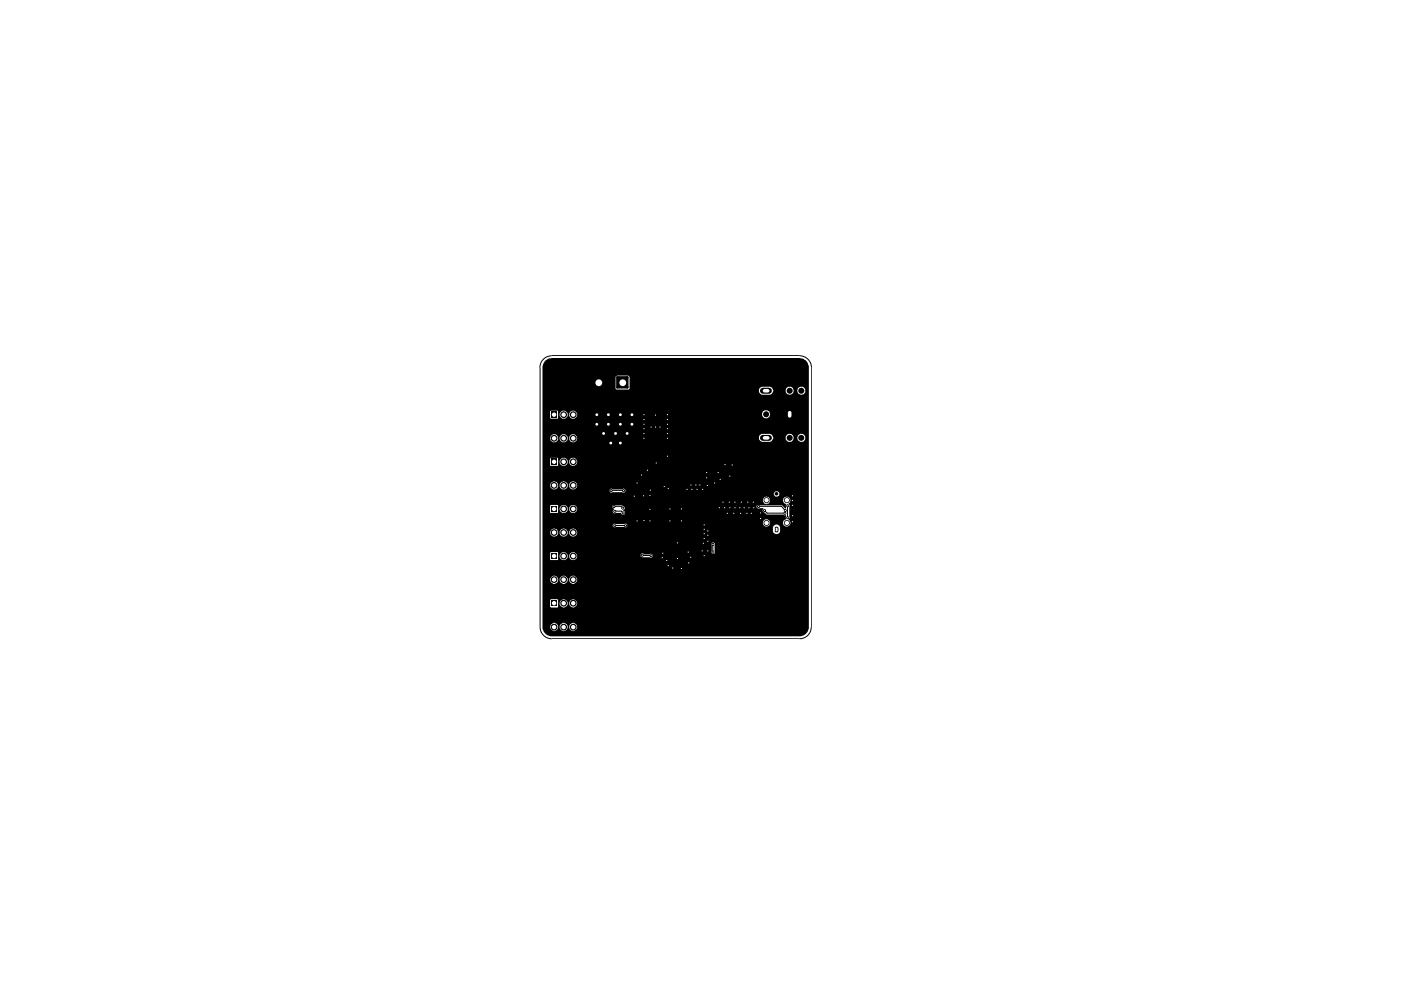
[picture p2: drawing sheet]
<svg xmlns="http://www.w3.org/2000/svg" width="297mm" height="210mm" viewBox="0 0 297 210" stroke-linecap="round" stroke-linejoin="round" font-family="sans-serif">
<g fill="#000">
<path d="M115.4 76.7a1.99 1.99 0 0 1 1.6-.8l52.8 .1a1.67 1.67 0 0 1 1.4 .9l.3 .8v55.5a2.13 2.13 0 0 1-1.7 1.7l-53.3-.1a1.97 1.97 0 0 1-1.5-1.9h1.6l.1 .4 .7 .5 .8-.3 .1-.6h.4v.2a.86 .86 0 0 0 .9 .7 .86 .86 0 0 0 .8-.9h.3v.2a.86 .86 0 0 0 1 .6 .86 .86 0 0 0 .7-.9 .86 .86 0 0 0-.9-.8l-.6 .4-.2 .5h-.3v-.2a.86 .86 0 0 0-1-.7 .86 .86 0 0 0-.7 .9h-.4l-.2-.6a.91 .91 0 0 0-1.5 .6h-1.6v-5.6h1.6v1.4l.2 .1h1.4l.1-.9h.4a.85 .85 0 0 0 .8 .9 .85 .85 0 0 0 .9-.9h.3l.2 .7a.91 .91 0 0 0 1.5-.6 1.02 1.02 0 0 0-.9-1l-.6 .4-.2 .5h-.3v-.2a.86 .86 0 0 0-1-.7 .86 .86 0 0 0-.7 .9h-.4v-.8l-.1-.1h-1.4l-.2 .3h-1.6v-4.5h1.6a1.01 1.01 0 0 0 1 1l.6-.3 .1-.7h.4v.3a.86 .86 0 0 0 1 .7 .86 .86 0 0 0 .7-1h.3v.3l.2 .5a.91 .91 0 0 0 1.5-.6l-.1-.4-.4-.5a.91 .91 0 0 0-1.2 .7h-.3v-.2a.87 .87 0 0 0-1-.6 .87 .87 0 0 0-.7 .8h-.4v-.2a.99 .99 0 0 0-1.2-.5l-.5 .7h-1.6v-5.6h1.6l.1 1.5h1.6v-.9h.4v.4a.87 .87 0 0 0 1 .6 .87 .87 0 0 0 .7-1h.3v.4l.2 .4a.89 .89 0 0 0 1 .1 .89 .89 0 0 0 .5-.9l-.1-.2h13.5v.4l.4 .2h1.9l.3-.2v-.4l-.4-.2-.3 .2h-1.1l-.4-.3-.4 .2v.1h-13.5l-.5-.5a.76 .76 0 0 0-1.1 .7h-.3v-.2a.87 .87 0 0 0-1-.6 .87 .87 0 0 0-.7 .8h-.4l-.1-.7-3.2 .1v-1.8h35.8v1.8l.2 .2h.4l.2-.2v-1.9l-.3-.3h-.2l-.3 .4h-35.8v-2.6h1.6a.85 .85 0 0 0 .9 .9 .85 .85 0 0 0 .8-.9h.4v.4a.87 .87 0 0 0 1 .6 .87 .87 0 0 0 .7-1h.3v.4a.87 .87 0 0 0 1.2 .5 .87 .87 0 0 0 .3-1.3 .87 .87 0 0 0-1.3-.2l-.2 .6h-.3a.85 .85 0 0 0-.9-.7 .85 .85 0 0 0-.8 .7h-.4v-.2a.87 .87 0 0 0-.9-.5 .87 .87 0 0 0-.8 .7h-1.6v-.8h48.9v.7a.83 .83 0 0 0 .7 .5 .83 .83 0 0 0 .8-.5l-.1-1.1a.75 .75 0 0 0-.8-.4 .75 .75 0 0 0-.6 .8h-48.9v-.6h14.9l.3 .4 2.8-.1v-.5l-.2-.2h-2.6l-.3 .4h-14.9v-.4h46.8a.74 .74 0 0 0 1 .6 .74 .74 0 0 0 .2-1.2 .74 .74 0 0 0-1.2 .1v.5h-46.8v-3.8h1.6l.1 1.6h1.6v-1h.4a.87 .87 0 0 0 1.2 .9 .7 .7 0 0 0 .5-.9h.3v.4l.2 .4a.87 .87 0 0 0 1.2 0 .87 .87 0 0 0 .1-1.2h7.6l.1 .3 .4 .2-.4 .3v.4l.3 .2h1.5l.2 .3h.5a.42 .42 0 0 0 .1-.5 .42 .42 0 0 0-.4-.3l.4-.4v-.3l-.3-.2h28.2v.2a1.5 1.5 0 0 0 1.4 .1 .61 .61 0 0 0 0 .9l.7 .5 4.1 .1v.9a.78 .78 0 0 0-.4 1.3 .78 .78 0 0 0 1.3-.3 .86 .86 0 0 0-.3-1l.2-.3v-2.7l-.2-.2a.87 .87 0 0 0 .4-.9 .87 .87 0 0 0-.8-.7l-.4 .1-.3 .3a.94 .94 0 0 0 .6 1.2v.9h-.2l-.6-.7h-4.9h-.5l-.1 .3h-28.2l-.2-.3h-1.7h-.4l-.1 .3h-7.7l-.1-.2a.9 .9 0 0 0-1.3 .6h-.3v-.1a.87 .87 0 0 0-1-.6 .87 .87 0 0 0-.7 .7h-.4l-.1-.7-3.2 .1v-1.1h46.8a.75 .75 0 0 0 1 .7 .75 .75 0 0 0 .3-1.2 .76 .76 0 0 0-.9-.2 .76 .76 0 0 0-.4 .7h-46.8v-1.4h49l.4 .6h.5l.3-.4v-.4l-.3-.3h-.5l-.4 .5h-49v-.7h14.2l.2 .4h3l.2-.3a.45 .45 0 0 0-.2-.4 .45 .45 0 0 0-.5 .1l-2.1-.1a.38 .38 0 0 0-.4 0 .38 .38 0 0 0-.2 .3h-14.2v-1.2h1.6v.2a.88 .88 0 0 0 .8 .7 .88 .88 0 0 0 .9-.5v-.4h.4a.87 .87 0 0 0 1.2 .9 .7 .7 0 0 0 .5-.9h.3v.4a.88 .88 0 0 0 1.3 .4 .88 .88 0 0 0 0-1.4 .88 .88 0 0 0-1.3 .5v.1h-.3a.85 .85 0 0 0-.9-.7 .85 .85 0 0 0-.8 .7h-.4v-.1a.87 .87 0 0 0-.9-.6 .87 .87 0 0 0-.8 .7h-1.6v-5.6h1.6l.1 1.6h1.6v-1h.4a.87 .87 0 0 0 1.2 .9 .7 .7 0 0 0 .5-.9h.3v.4a.87 .87 0 0 0 1.3 .4 .87 .87 0 0 0 0-1.4 .87 .87 0 0 0-1.3 .5v.1h-.3l-.1-.3-.5-.4a.86 .86 0 0 0-1.1 .7h-.4l-.1-.7-3.2 .1v-4.4h1.6a.85 .85 0 0 0 .9 1 .85 .85 0 0 0 .8-1h.4v.4a.87 .87 0 0 0 1 .6 .87 .87 0 0 0 .7-1h.3v.4l.2 .4a.89 .89 0 0 0 1 .1 .89 .89 0 0 0 .5-.9h-.1h38.6l.1 .5 .5 .4h1.8l.3-.2 .4-.7h2.6l.1 .5a.87 .87 0 0 0 1.5 0l.1-.5h.7a.86 .86 0 0 0 1.1 .9 .86 .86 0 0 0 .5-1.4 .86 .86 0 0 0-.9-.3 .86 .86 0 0 0-.7 .8h-.7l-.1-.4-.5-.4-.9 .2-.2 .6h-2.6l-.3-.6-.4-.2h-1.8l-.4 .2-.2 .6h-38.6v-.3l-.5-.4h-.5l-.4 .1-.2 .6h-.3l-.1-.3-.5-.4a.86 .86 0 0 0-1.1 .7h-.4l-.2-.6-.4-.1h-.5l-.2 .1-.4 .6h-1.6v-5.6h1.6v1.5l.2 .1h1.4l.1-1h.4v.4a.87 .87 0 0 0 1 .6 .87 .87 0 0 0 .7-1h.3l.1 .5 .5 .5a1.01 1.01 0 0 0 1.1-1h39.2v.3l.3 .4a.86 .86 0 0 0 .9 .1 .86 .86 0 0 0 .5-.8l-.1-.4a.87 .87 0 0 0-.9-.4 .87 .87 0 0 0-.7 .6v.2h-39.2a.89 .89 0 0 0-.8-.7 .89 .89 0 0 0-.9 .6v.1h-.3l-.1-.3-.5-.4a.86 .86 0 0 0-1.1 .7h-.4l-.1-.7-3.2 .1v-4.4h45.9a.85 .85 0 0 0 .6 .9h1.8l.3-.2 .4-.7h2.6v.3a.89 .89 0 0 0 1.3 .5l.3-.3 .1-.5h.7v.1a.85 .85 0 0 0 1 .8 .85 .85 0 0 0 .7-1.1 .85 .85 0 0 0-1.2-.5l-.3 .2-.2 .5h-.7l-.2-.5-.4-.3-.9 .2-.2 .6h-2.6l-.3-.5-.4-.3h-1.8l-.4 .3-.2 .5h-45.9v-2.7h15.5l.1 2.4 2.7 .1 .2-.2v-2.5l-.4-.3h-2.2l-.4 .5h-15.5v-2.4zM116.9 87.2h1.3v1.4h-1.3zM116.9 97.2h1.3v1.4h-1.3zM130.9 80.1h2.2v2.1h-2.2zM116.9 117.3h1.3v1.3h-1.3zM116.9 107.3h1.3v1.3h-1.3zM116.9 127.3h1.3v1.3h-1.3z"/>
<circle cx="117.5" cy="92.9" r=".72"/>
<circle cx="119.5" cy="97.9" r=".72"/>
<circle cx="119.5" cy="92.9" r=".72"/>
<circle cx="119.5" cy="87.9" r=".72"/>
<circle cx="121.5" cy="92.9" r=".72"/>
<circle cx="121.5" cy="97.9" r=".72"/>
<circle cx="121.5" cy="87.9" r=".72"/>
<circle cx="127" cy="81.2" r="1.31"/>
<circle cx="162.4" cy="87.8" r=".64"/>
<circle cx="167.4" cy="82.8" r=".64"/>
<circle cx="167.4" cy="92.8" r=".64"/>
<circle cx="169.9" cy="82.8" r=".64"/>
<circle cx="169.9" cy="92.8" r=".64"/>
<circle cx="117.5" cy="102.9" r=".72"/>
<circle cx="117.5" cy="112.9" r=".72"/>
<circle cx="119.5" cy="107.9" r=".72"/>
<circle cx="119.5" cy="102.9" r=".72"/>
<circle cx="119.5" cy="117.9" r=".72"/>
<circle cx="119.5" cy="112.9" r=".72"/>
<circle cx="121.5" cy="107.9" r=".72"/>
<circle cx="121.5" cy="102.9" r=".72"/>
<circle cx="121.5" cy="117.9" r=".72"/>
<circle cx="121.5" cy="112.9" r=".72"/>
<circle cx="162.5" cy="106" r=".64"/>
<circle cx="162.5" cy="110.9" r=".64"/>
<circle cx="164.6" cy="104.7" r=".38"/>
<circle cx="166.8" cy="106" r=".64"/>
<circle cx="166.8" cy="110.9" r=".64"/>
<circle cx="117.5" cy="133" r=".72"/>
<circle cx="117.5" cy="122.9" r=".72"/>
<circle cx="119.5" cy="133" r=".72"/>
<circle cx="119.5" cy="127.9" r=".72"/>
<circle cx="119.5" cy="122.9" r=".72"/>
<circle cx="121.5" cy="133" r=".72"/>
<circle cx="121.5" cy="127.9" r=".72"/>
<circle cx="121.5" cy="122.9" r=".72"/>
</g>
<g fill="none" stroke="#000" stroke-width=".21">
<path d="M136.4 91.7l.3 .2-.1 .2-.3-.2zM136.4 92.7l.3 .2-.1 .2-.3-.2zM136.4 89.8l.3 .2-.1 .1-.3-.1zM136.4 90.7l.3 .2-.1 .2-.3-.2zM136.4 87.7l.3 .2-.1 .2-.3-.2zM136.4 88.8l.3 .1-.1 .2-.3-.2zM137.2 99.5l.3 .2-.1 .2-.3-.2zM137.9 90.4l.4 .2-.1 .1-.4-.1zM138.9 90.4l.3 .2-.1 .1-.3-.1zM138.9 87.8l.3 .2-.1 .2-.3-.2zM139 98l.4 .2-.1 .2-.4-.2zM139.8 90.4l.3 .2-.1 .1-.3-.1z"/>
<path d="M141.4 90.7l.3 .2-.1 .2-.3-.2zM141.4 87.7l.3 .2-.1 .2-.3-.2zM141.4 92.7l.3 .2-.1 .2-.3-.2zM141.4 91.7l.3 .2-.1 .2-.3-.2zM141.4 88.8l.3 .1-.1 .2-.3-.2zM141.4 89.8l.3 .2-.1 .1-.3-.1zM141.4 96.5l.3 .2-.1 .2-.3-.2zM153.6 98.3l.3 .2-.1 .2-.3-.2zM155.1 98.4l.3 .2-.1 .2-.3-.2zM129.5 103.8l.3 .2-.1 .2-.3-.2zM129.5 104h2.7M130.1 107.2l.3 .2-.1 .2-.3-.2z"/>
<path d="M130.1 107.4h1.6l.3 .3M130.2 108.2l.4 .2-.2 .2-.3-.2zM130.2 111.3l.4 .2-.2 .2-.3-.2zM130.3 108.4h1.4l.4 .3M130.3 111.4h2.3M131.9 107.6l.3 .1-.1 .2-.3-.2zM132 108.6l.3 .2-.1 .1-.3-.1zM132.1 103.8l.3 .2-.1 .2-.3-.2zM132.5 111.3l.3 .2-.1 .2-.3-.2zM134.4 105l.3 .2-.1 .2-.3-.2zM135 102.2l.3 .2-.1 .2-.3-.2zM135 110.3l.3 .1-.1 .2-.3-.2z"/>
<path d="M135.9 100.5l.3 .2-.1 .2-.3-.2zM136.1 117.5l.3 .2-.1 .2-.3-.2zM136.1 117.7l1.9 .1M136.3 104.9l.4 .2-.2 .2-.3-.2zM136.4 110.2l.3 .2-.1 .2-.3-.2zM137.7 107.8l.3 .2-.1 .2-.3-.2zM137.7 110.3l.3 .1-.1 .2-.3-.2zM137.7 104.8l.3 .2-.1 .2-.3-.2zM137.8 103.7l.3 .2-.1 .2-.3-.2zM137.9 117.6l.4 .2-.1 .2-.4-.2zM140.3 118l.3 .2-.1 .2-.3-.2zM140.4 117.1l.3 .2-.1 .2-.3-.2z"/>
<path d="M140.7 103l.4 .2-.2 .2-.3-.2zM141.2 118.6l.4 .2-.1 .2-.4-.2zM141.6 103.4l.3 .2-.1 .2-.3-.2zM141.6 119.7l.3 .2-.1 .2-.3-.2zM141.9 107.7l.3 .2-.1 .2-.3-.2zM141.9 110.3l.3 .1-.1 .2-.3-.2zM143.5 114.9l.3 .2-.1 .2-.3-.2zM143.5 118.2l.3 .2-.1 .2-.3-.2zM144.4 107.7l.3 .2-.1 .2-.3-.2zM144.4 110.3l.3 .1-.1 .2-.3-.2zM145.6 103.6l.3 .2-.1 .1-.3-.1zM145.8 116.9l.3 .2-.1 .1-.3-.1z"/>
<path d="M145.9 119.1l.3 .2-.1 .2-.3-.2zM146.3 118l.3 .2-.1 .1-.3-.1zM146.4 102.6l.3 .2-.1 .2-.3-.2zM146.6 103.6l.3 .2-.1 .1-.3-.1zM147.4 102.6l.3 .2-.1 .2-.3-.2zM147.7 103.6l.3 .2-.1 .1-.3-.1zM148.3 102.6l.3 .2-.1 .2-.3-.2zM148.8 116.6l.3 .2-.1 .2-.3-.2zM148.9 103.6l.3 .2-.1 .1-.3-.1zM149 115l.4 .2-.2 .2-.3-.2zM149.2 111.1l.3 .2-.1 .2-.3-.2zM149.2 114l.3 .2-.1 .2-.3-.2z"/>
<path d="M149.2 113l.3 .2-.1 .1-.3-.1zM149.2 112l.3 .2-.1 .2-.3-.2zM149.2 117.6l.3 .2-.1 .2-.3-.2zM149.7 100l.3 .2-.1 .2-.3-.2zM149.7 101.1l.3 .2-.1 .2-.3-.2zM149.9 102.7l.3 .2-.1 .2-.3-.2zM150 113.3l.3 .2-.1 .2-.3-.2zM150 112.4l.3 .2-.1 .2-.3-.2zM150 114.6l.3 .2-.1 .2-.3-.2zM150 116.6l.3 .2-.1 .2-.3-.2zM151.1 115.3l.3 .1-.1 .2-.3-.2zM151.1 116.9l.3 .2-.1 .1-.3-.1z"/>
<path d="M151.1 115.4v1.6M151.4 102.2l.3 .2-.1 .2-.3-.2zM152.2 100l.3 .2-.1 .2-.3-.2zM152.4 107.5l.3 .2-.1 .1-.3-.1zM152.6 101.5l.3 .1-.1 .2-.3-.2zM153.2 106.3l.3 .2-.1 .2-.3-.2zM153.5 107.5l.3 .2-.1 .1-.3-.1zM154.1 108.7l.3 .1-.1 .2-.3-.2zM154.5 106.3l.4 .2-.2 .2-.3-.2zM154.6 100.8l.3 .2-.1 .2-.3-.2zM154.6 107.5l.3 .2-.1 .1-.3-.1zM155.5 108.7l.3 .1-.1 .2-.3-.2z"/>
<path d="M155.7 106.3l.3 .2-.1 .2-.3-.2zM155.7 107.5l.3 .2-.1 .1-.3-.1zM156.7 107.5l.4 .2-.2 .1-.3-.1zM156.9 108.7l.3 .1-.1 .2-.3-.2zM157.1 106.3l.3 .2-.1 .2-.3-.2zM157.7 107.5l.3 .2-.1 .1-.3-.1zM158.3 108.7l.3 .1-.1 .2-.3-.2zM158.4 106.3l.3 .2-.1 .2-.3-.2zM158.7 107.5l.3 .2-.1 .1-.3-.1zM159.2 108.7l.3 .1-.1 .2-.3-.2zM159.6 106.3l.3 .2-.1 .2-.3-.2zM159.7 107.5l.3 .2-.1 .1-.3-.1z"/>
<path d="M160.7 107.2l.3 .2-.1 .2-.3-.2zM160.8 107.4h4.9l.8 .8M161.1 108.6l.4 .2-.2 .1-.3-.1zM161.1 109.8l.4 .1-.2 .2-.3-.2zM162 108.1l.3 .1-.1 .2-.3-.2zM162.1 108.2l.5 .6h3.8M166.3 108.7l.3 .1-.1 .2-.3-.2zM166.4 108.1l.3 .1-.1 .2-.3-.2zM166.9 109.6l.3 .2-.1 .2-.3-.2zM166.9 107l.3 .2-.1 .2-.3-.2zM167 107.2v2.5M167.9 109.2l.3 .1-.1 .2-.3-.2z"/>
<path d="M167.9 110.4l.3 .2-.1 .2-.3-.2zM167.9 104.9l.3 .2-.1 .2-.3-.2zM167.9 105.9l.3 .2-.1 .2-.3-.2zM167.9 107l.3 .1-.1 .2-.3-.2zM142.5 120.3l.3 .1-.1 .2-.3-.2zM144.4 120.3l.3 .2-.1 .2-.3-.2z"/>
</g>
<g fill="none" stroke="#000" stroke-width=".25">
<circle cx="126.5" cy="90" r=".38"/>
<circle cx="126.5" cy="87.9" r=".38"/>
<circle cx="128" cy="91.9" r=".38"/>
<circle cx="129" cy="90" r=".38"/>
<circle cx="129" cy="87.9" r=".38"/>
<circle cx="129.5" cy="93.9" r=".38"/>
<circle cx="130.5" cy="91.9" r=".38"/>
<circle cx="131.5" cy="87.9" r=".38"/>
<circle cx="131.5" cy="90" r=".38"/>
<circle cx="131.5" cy="93.9" r=".38"/>
<circle cx="133" cy="91.9" r=".38"/>
<circle cx="134" cy="87.9" r=".38"/>
<circle cx="134" cy="90" r=".38"/>
</g>
<path d="M130.9 80h2.1v2.1h-2.1z" fill="none" stroke="#000" stroke-width=".51"/>
<path d="M161.8 82.8h1.2M161.8 92.8h1.2M167.4 87.2v1.3" fill="none" stroke="#000" stroke-width="1.3"/>
<g fill="#fff">
<circle cx="117.5" cy="117.9" r=".47"/>
<circle cx="119.5" cy="117.9" r=".47"/>
<circle cx="117.5" cy="122.9" r=".47"/>
<circle cx="119.5" cy="122.9" r=".47"/>
<circle cx="121.5" cy="122.9" r=".47"/>
<circle cx="166.8" cy="106" r=".47"/>
<circle cx="166.8" cy="110.9" r=".47"/>
<circle cx="162.5" cy="106" r=".47"/>
<circle cx="162.5" cy="110.9" r=".47"/>
</g>
<path d="M162.1 82.8h.7M162.1 92.8h.7M167.4 87.5v.7" fill="none" stroke="#fff" stroke-width=".76"/>
<g fill="#fff">
<path d="M129.3 93.7h.4v.5h-.4z"/>
<path d="M126.3 89.7h.4v.5h-.4z"/>
<path d="M131.3 93.7h.4v.5h-.4z"/>
<path d="M127.8 91.7h.4v.4h-.4z"/>
<path d="M126.3 87.7h.4v.4h-.4z"/>
<path d="M141.5 90.8l.1 .1v.1l-.2-.1z"/>
<path d="M141.5 87.8l.1 .1v.1l-.2-.1z"/>
<path d="M141.5 92.8l.1 .1v.1l-.2-.1z"/>
<path d="M141.5 91.8l.1 .1v.1l-.2-.1z"/>
<path d="M141.5 88.8l.1 .1v.2l-.2-.2z"/>
<path d="M141.5 89.8l.1 .2v.1l-.2-.1z"/>
<path d="M131.3 87.7h.4v.4h-.4z"/>
<path d="M133.8 89.7h.4v.5h-.4z"/>
<path d="M128.8 89.7h.4v.5h-.4z"/>
<path d="M131.3 89.7h.4v.5h-.4z"/>
<path d="M132.8 91.7h.4v.4h-.4z"/>
<path d="M133.8 87.7h.4v.4h-.4z"/>
<path d="M130.3 91.7h.4v.4h-.4z"/>
<path d="M128.8 87.7h.4v.4h-.4z"/>
<path d="M136.5 91.8l.2 .1-.1 .1-.2-.1z"/>
<path d="M136.5 92.8l.2 .1-.1 .1-.2-.1z"/>
<path d="M136.5 89.8l.2 .2-.1 .1-.2-.1z"/>
<path d="M136.5 90.8l.2 .1-.1 .1-.2-.1z"/>
<path d="M136.5 87.8l.2 .1-.1 .1-.2-.1z"/>
<path d="M136.5 88.8l.2 .1-.1 .2-.2-.2z"/>
<path d="M138.9 90.4l.2 .2-.1 .1-.1-.1z"/>
<path d="M138 90.4l.2 .2-.1 .1-.2-.1z"/>
<path d="M139.9 90.4l.1 .2v.1l-.2-.1z"/>
<path d="M138.9 87.9l.2 .1-.1 .1-.1-.1z"/>
<path d="M132 107.6l.2 .1-.1 .2-.2-.2z"/>
<path d="M130.3 108.3l.2 .1-.1 .1-.2-.1z"/>
<path d="M132.6 111.4l.2 .1-.1 .1-.2-.1z"/>
<path d="M129.5 103.9l.2 .1-.1 .1-.1-.1z"/>
<path d="M132.1 103.9l.2 .1v.1l-.2-.1z"/>
<path d="M130.1 107.3l.2 .1-.1 .1-.2-.1z"/>
<path d="M132.1 108.6l.1 .2v.1l-.2-.1z"/>
<path d="M130.3 111.4l.2 .1-.1 .1-.2-.1z"/>
<path d="M135 102.3l.2 .1-.1 .1-.1-.1z"/>
<path d="M141.5 96.6l.1 .1v.1l-.2-.1z"/>
<path d="M140.8 103.1l.2 .1-.1 .1-.2-.1z"/>
<path d="M136 100.6l.1 .1v.1l-.2-.1z"/>
<path d="M139.1 98.1l.2 .1-.1 .1-.2-.1z"/>
<path d="M137.2 99.6l.2 .1-.1 .1-.1-.1z"/>
<path d="M137.8 103.8l.2 .1-.1 .1-.1-.1z"/>
<path d="M141.6 103.5l.2 .1v.1l-.2-.1z"/>
<path d="M149.8 100.1l.1 .1v.1l-.2-.1z"/>
<path d="M148.3 102.7l.2 .1-.1 .1-.1-.1z"/>
<path d="M149.9 102.8l.2 .1-.1 .1-.1-.1z"/>
<path d="M149.8 101.2l.1 .1v.1l-.2-.1z"/>
<path d="M148.9 103.6l.2 .2-.1 .1-.2-.1z"/>
<path d="M137.7 107.9l.2 .1v.1l-.2-.1z"/>
<path d="M136.4 105l.2 .1-.1 .1-.2-.1z"/>
<path d="M135 110.3l.2 .1-.1 .2-.1-.2z"/>
<path d="M137.7 110.3l.2 .1v.2l-.2-.2z"/>
<path d="M136.5 110.3l.2 .1-.1 .1-.2-.1z"/>
<path d="M134.4 105.1l.2 .1v.1l-.2-.1z"/>
<path d="M137.7 104.9l.2 .1v.1l-.2-.1z"/>
<path d="M146.6 103.6l.2 .2-.1 .1-.1-.1z"/>
<path d="M147.5 102.7l.2 .1-.1 .1-.2-.1z"/>
<path d="M146.5 102.7l.1 .1v.1l-.2-.1z"/>
<path d="M147.7 103.6l.2 .2-.1 .1-.1-.1z"/>
<path d="M145.6 103.6l.2 .2-.1 .1-.2-.1z"/>
<path d="M144.4 107.8l.2 .1-.1 .1-.1-.1z"/>
<path d="M142 107.8l.2 .1-.1 .1-.2-.1z"/>
<path d="M142 110.3l.2 .1-.1 .2-.2-.2z"/>
<path d="M144.4 110.3l.2 .1-.1 .2-.1-.2z"/>
<path d="M149.2 111.2l.2 .1v.1l-.2-.1z"/>
<path d="M145.9 116.9l.1 .2v.1l-.2-.1z"/>
<path d="M146.4 118l.2 .2-.1 .1-.2-.1z"/>
<path d="M143.6 115l.2 .1-.1 .1-.2-.1z"/>
<path d="M143.6 118.3l.2 .1-.1 .1-.2-.1z"/>
<path d="M145.9 119.2l.2 .1v.2l-.2-.2z"/>
<path d="M144.4 120.4l.2 .1-.1 .1-.1-.1z"/>
<path d="M142.6 120.3l.1 .1v.2l-.2-.2z"/>
<path d="M141.6 119.8l.2 .1v.1l-.2-.1z"/>
<path d="M141.3 118.7l.2 .1-.1 .1-.2-.1z"/>
<path d="M149.2 114.1l.2 .1v.1l-.2-.1z"/>
<path d="M150 113.4l.2 .1-.1 .1-.2-.1z"/>
<path d="M150 112.5l.2 .1-.1 .1-.2-.1z"/>
<path d="M150 114.7l.2 .1-.1 .1-.2-.1z"/>
<path d="M149.2 113l.2 .2v.1l-.2-.1z"/>
<path d="M149.2 112.1l.2 .1v.1l-.2-.1z"/>
<path d="M149.2 117.7l.2 .1v.1l-.2-.1z"/>
<path d="M150 116.7l.2 .1-.1 .1-.2-.1z"/>
<path d="M148.8 116.7l.2 .1-.1 .1-.1-.1z"/>
<path d="M149.1 115.1l.2 .1-.1 .1-.2-.1z"/>
<path d="M151.1 115.3l.2 .1-.1 .2-.2-.2z"/>
<path d="M151.1 116.9l.2 .2-.1 .1-.2-.1z"/>
<path d="M136.1 117.6l.2 .1-.1 .1-.1-.1z"/>
<path d="M140.4 117.2l.2 .1v.1l-.2-.1z"/>
<path d="M140.4 118.1l.1 .1v.1l-.2-.1z"/>
<path d="M138 117.7l.2 .1-.1 .1-.2-.1z"/>
<path d="M155.2 98.5l.2 .1-.1 .1-.2-.1z"/>
<path d="M152.6 101.5l.2 .1v.2l-.2-.2z"/>
<path d="M151.4 102.3l.2 .1v.1l-.2-.1z"/>
<path d="M153.7 98.4l.1 .1v.1l-.2-.1z"/>
<path d="M154.7 100.9l.2 .1-.1 .1-.2-.1z"/>
<path d="M152.2 100.1l.2 .1-.1 .1-.2-.1z"/>
<path d="M168 109.2l.1 .1v.2l-.2-.2z"/>
<path d="M166.9 109.7l.2 .1v.1l-.2-.1z"/>
<path d="M166.4 108.7l.1 .1v.2l-.2-.2z"/>
<path d="M168 110.5l.1 .1v.1l-.2-.1z"/>
<path d="M166.4 108.1l.2 .1v.2l-.2-.2z"/>
<path d="M168 105l.1 .1v.1l-.2-.1z"/>
<path d="M168 106l.1 .1v.1l-.2-.1z"/>
<path d="M168 107l.1 .1v.2l-.2-.2z"/>
<path d="M166.9 107.1l.2 .1v.1l-.2-.1z"/>
<path d="M157.1 106.4l.2 .1-.1 .1-.1-.1z"/>
<path d="M156.8 107.5l.2 .2-.1 .1-.2-.1z"/>
<path d="M155.5 108.7l.2 .1-.1 .2-.2-.2z"/>
<path d="M157 108.7l.1 .1v.2l-.2-.2z"/>
<path d="M155.8 106.4l.2 .1-.1 .1-.2-.1z"/>
<path d="M155.8 107.5l.2 .2-.1 .1-.2-.1z"/>
<path d="M159.7 107.5l.2 .2v.1l-.2-.1z"/>
<path d="M158.5 106.4l.2 .1-.1 .1-.2-.1z"/>
<path d="M158.7 107.5l.2 .2v.1l-.2-.1z"/>
<path d="M159.7 106.4l.2 .1-.1 .1-.2-.1z"/>
<path d="M157.7 107.5l.2 .2-.1 .1-.2-.1z"/>
<path d="M153.6 107.5l.2 .2-.1 .1-.2-.1z"/>
<path d="M154.2 108.7l.1 .1v.2l-.2-.2z"/>
<path d="M153.2 106.4l.2 .1v.1l-.2-.1z"/>
<path d="M154.6 106.4l.2 .1-.1 .1-.2-.1z"/>
<path d="M154.7 107.5l.2 .2-.1 .1-.2-.1z"/>
<path d="M152.5 107.5l.2 .2-.1 .1-.2-.1z"/>
<path d="M159.2 108.7l.2 .1v.2l-.2-.2z"/>
<path d="M158.3 108.7l.2 .1-.1 .2-.2-.2z"/>
<path d="M161.2 108.6l.2 .2-.1 .1-.2-.1z"/>
<path d="M161.2 109.8l.2 .1-.1 .2-.2-.2z"/>
<path d="M162 108.1l.2 .1v.2l-.2-.2z"/>
<path d="M160.8 107.3l.2 .1-.1 .1-.2-.1z"/>
<circle cx="117.5" cy="127.9" r=".47"/>
<circle cx="119.5" cy="127.9" r=".47"/>
<circle cx="121.5" cy="127.9" r=".47"/>
<circle cx="117.5" cy="133" r=".47"/>
<circle cx="119.5" cy="133" r=".47"/>
<circle cx="121.5" cy="133" r=".47"/>
<circle cx="121.5" cy="117.9" r=".47"/>
<circle cx="117.5" cy="107.9" r=".47"/>
<circle cx="117.5" cy="112.9" r=".47"/>
<circle cx="119.5" cy="112.9" r=".47"/>
<circle cx="121.5" cy="112.9" r=".47"/>
<circle cx="117.5" cy="87.9" r=".47"/>
<circle cx="119.5" cy="87.9" r=".47"/>
<circle cx="121.5" cy="87.9" r=".47"/>
<circle cx="117.5" cy="92.9" r=".47"/>
<circle cx="119.5" cy="92.9" r=".47"/>
<circle cx="127" cy="81.2" r=".72"/>
<circle cx="132" cy="81.2" r=".72"/>
<circle cx="121.5" cy="92.9" r=".47"/>
<circle cx="117.5" cy="97.9" r=".47"/>
<circle cx="119.5" cy="97.9" r=".47"/>
<circle cx="121.5" cy="97.9" r=".47"/>
<circle cx="119.5" cy="107.9" r=".47"/>
<circle cx="121.5" cy="107.9" r=".47"/>
<circle cx="117.5" cy="102.9" r=".47"/>
<circle cx="119.5" cy="102.9" r=".47"/>
<circle cx="121.5" cy="102.9" r=".47"/>
</g>
<path d="M117 75.4a2.43 2.43 0 0 0-2.5 2.5v55.1a2.46 2.46 0 0 0 2.5 2.4h52.5a2.46 2.46 0 0 0 2.5-2.4v-55.1M117 75.4h52.5M169.5 75.4a2.5 2.5 0 0 1 2.5 2.5M164.3 112.1l.1-.3h.4l.2 .7-.4 .3-.3-.3M164.4 112.1v.4" fill="none" stroke="#000" stroke-width=".21"/>
</svg>
